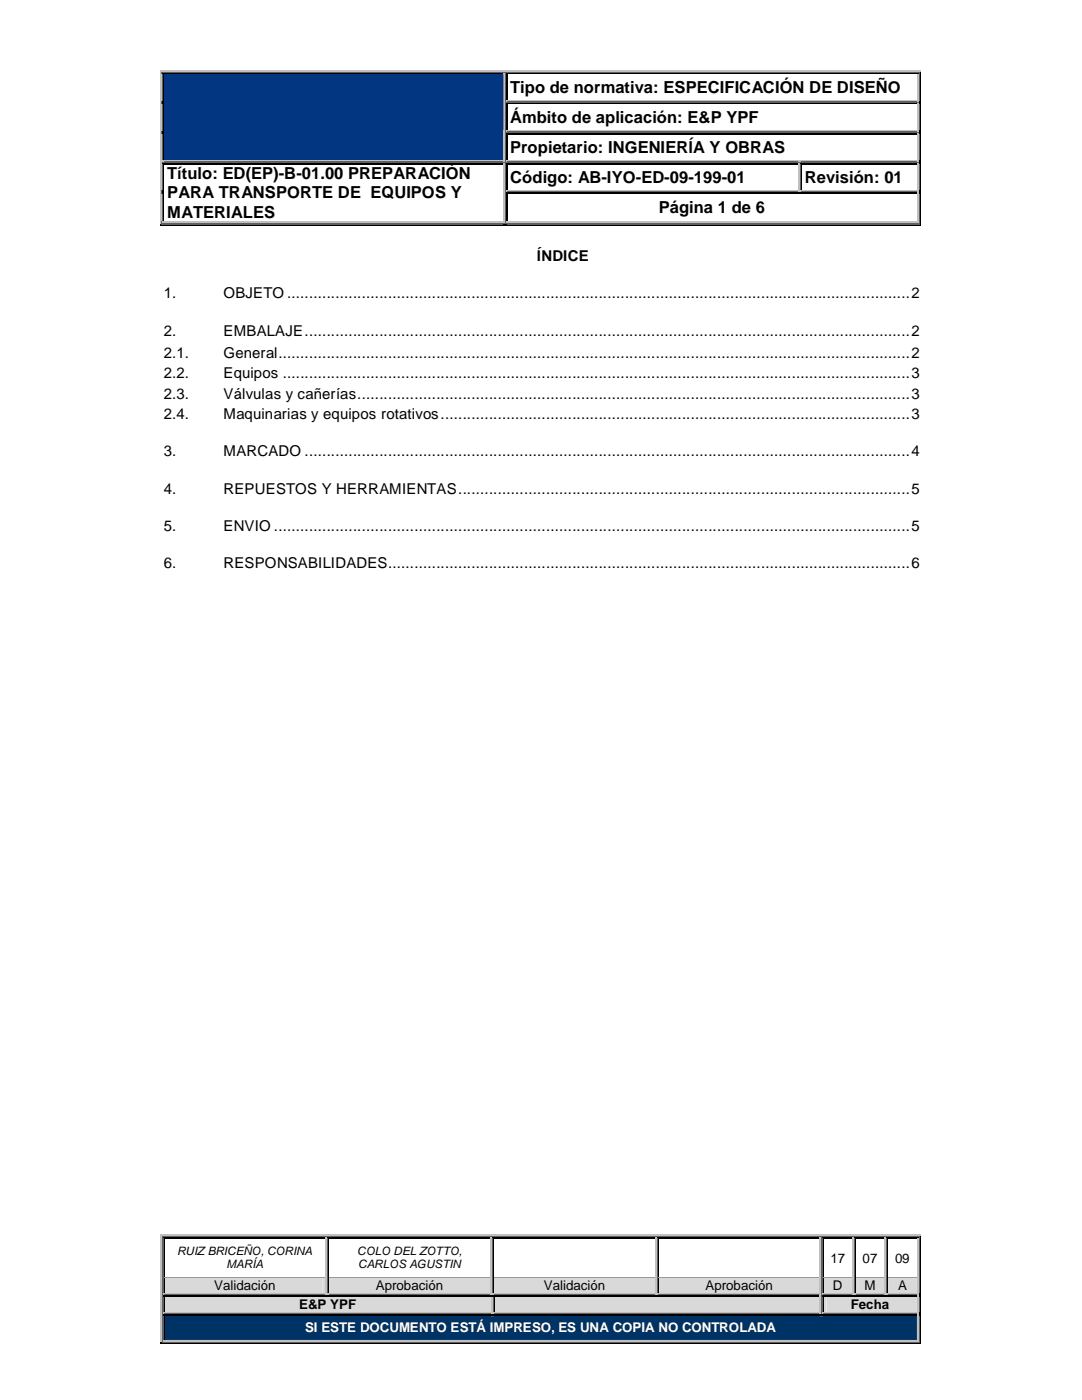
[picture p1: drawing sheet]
<svg xmlns="http://www.w3.org/2000/svg" width="216mm" height="279mm" viewBox="0 0 216 279" stroke-linecap="round" stroke-linejoin="round" font-family="sans-serif">
<defs><g id="words">
<g font-size="3.3">
<text x="101.8" y="18.6">Tipo de normativa: ESPECIFICACIÓN DE DISEÑO</text>
<text x="101.8" y="24.6">Ámbito de aplicación: E&amp;P YPF</text>
<text x="33.4" y="35.8">Título: ED(EP)-B-01.00 PREPARACIÓN</text>
<text x="101.8" y="30.5">Propietario: INGENIERÍA Y OBRAS</text>
<text x="33.4" y="39.6">PARA TRANSPORTE DE EQUIPOS Y</text>
<text x="101.8" y="36.5">Código: AB-IYO-ED-09-199-01</text>
<text x="160.6" y="36.5">Revisión: 01</text>
<text x="33.4" y="43.4">MATERIALES</text>
<text x="131.5" y="42.6">Página 1 de 6</text>
</g>
<g font-size="3">
<text x="107.1" y="52.1">ÍNDICE</text>
<text x="32.7" y="59.6">1.</text>
<text x="44.6" y="59.6">OBJETO ..............................................................................................................................................2</text>
<text x="32.7" y="67">2.</text>
<text x="32.7" y="71.4">2.1.</text>
<text x="44.6" y="67">EMBALAJE..........................................................................................................................................2</text>
<text x="44.6" y="71.4">General................................................................................................................................................2</text>
<text x="32.7" y="75.5">2.2.</text>
<text x="44.6" y="75.5">Equipos ...............................................................................................................................................3</text>
<text x="32.7" y="79.6">2.3.</text>
<text x="32.7" y="83.7">2.4.</text>
<text x="44.6" y="79.6">Válvulas y cañerías..............................................................................................................................3</text>
<text x="44.6" y="83.7">Maquinarias y equipos rotativos...........................................................................................................3</text>
<text x="32.7" y="91.1">3.</text>
<text x="44.6" y="91.1">MARCADO ..........................................................................................................................................4</text>
<text x="32.7" y="98.5">4.</text>
<text x="44.6" y="98.5">REPUESTOS Y HERRAMIENTAS.......................................................................................................5</text>
<text x="32.7" y="105.9">5.</text>
<text x="44.6" y="105.9">ENVIO .................................................................................................................................................5</text>
<text x="32.7" y="113.3">6.</text>
<text x="44.6" y="113.3">RESPONSABILIDADES.......................................................................................................................6</text>
</g>
<g font-size="2.7">
<text x="165.7" y="252">17</text>
<text x="172.1" y="252">07</text>
<text x="178.6" y="252">09</text>
<text x="42.7" y="257.5">Validación</text>
<text x="75" y="257.5">Aprobación</text>
<text x="108.5" y="257.5">Validación</text>
<text x="140.8" y="257.5">Aprobación</text>
<text x="166.2" y="257.5">D</text>
<text x="172.5" y="257.5">M</text>
<text x="179.2" y="257.5">A</text>
<text x="59.7" y="261.3">E&amp;P YPF</text>
<text x="169.8" y="261.3">Fecha</text>
</g>
<text font-size="2.7" fill="#fff" x="60.9" y="265.9">SI ESTE DOCUMENTO ESTÁ IMPRESO, ES UNA COPIA NO CONTROLADA</text>
<g font-size="2.3">
<text x="35.3" y="250.5">RUIZ BRICEÑO, CORINA</text>
<text x="71.2" y="250.5">COLO DEL ZOTTO,</text>
<text x="45.2" y="253.2">MARÍA</text>
<text x="71.5" y="253.2">CARLOS AGUSTIN</text>
</g>
</g></defs>
<g fill="#c0c0c0">
<path d="M32 14.1h.3v.8h-.3z"/>
<path d="M32 14.1h.7v.3h-.7z"/>
</g>
<g fill="#606060">
<path d="M32.3 14.4h.2v.5h-.2z"/>
<path d="M32.3 14.4h.4v.2h-.4z"/>
</g>
<path d="M32.5 14.6h.2v.3h-.2zM101 14.9h.2z" fill="#000"/>
<path d="M32.7 14.2h67.8" fill="none" stroke="#c0c0c0" stroke-width=".21"/>
<path d="M32.7 14.5h67.8" fill="none" stroke="#606060" stroke-width=".25"/>
<path d="M32.7 14.7h67.8" fill="none" stroke="#000" stroke-width=".25"/>
<path d="M32.7 14.9h67.8" fill="none" stroke="#023681" stroke-width=".2"/>
<path d="M100.7 14.9h.3z" fill="#606060"/>
<path d="M100.5 14.9h.2z" fill="#c0c0c0"/>
<path d="M100.5 14.1h.7v.8h-.7z" fill="#606060"/>
<g fill="#c0c0c0">
<path d="M100.5 14.1h.7v.3h-.7z"/>
<path d="M100.5 14.6h.2v.3h-.2z"/>
</g>
<path d="M101 14.6h.2v.3h-.2z" fill="#000"/>
<path d="M101.2 14.2h81.8" fill="none" stroke="#c0c0c0" stroke-width=".21"/>
<path d="M101.2 14.5h81.8" fill="none" stroke="#606060" stroke-width=".25"/>
<path d="M101.2 14.7h81.8" fill="none" stroke="#000" stroke-width=".25"/>
<path d="M101.2 14.9h81.8z" fill="#fff"/>
<path d="M183.4 14.1h.3v.8h-.3z" fill="#000"/>
<path d="M183 14.1h.7v.3h-.7z" fill="#c0c0c0"/>
<g fill="#606060">
<path d="M183.2 14.4h.2v.5h-.2z"/>
<path d="M183 14.4h.4v.2h-.4z"/>
</g>
<path d="M183 14.6h.2v.3h-.2z" fill="#c0c0c0"/>
<path d="M183 14.6h.2v.3h-.2z" fill="#000"/>
<path d="M32.6 14.9v5.2M101.1 14.9v5.2" fill="none" stroke="#000" stroke-width=".21"/>
<path d="M32.4 14.9v5.2M100.8 14.9v5.2" fill="none" stroke="#606060" stroke-width=".25"/>
<path d="M32.1 14.9v5.2M100.6 14.9v5.2M183.1 14.9v5.2" fill="none" stroke="#c0c0c0" stroke-width=".25"/>
<path d="M183.6 14.9v5.2" fill="none" stroke="#000" stroke-width=".25"/>
<path d="M183.3 14.9v5.2" fill="none" stroke="#606060" stroke-width=".21"/>
<g fill="#fff">
<path d="M101.2 20.8h81.8v5.3h-81.8z"/>
<path d="M101.8 21.5h80.5v3.8h-80.5z"/>
</g>
<path d="M32 20.1h.3v.8h-.3z" fill="#c0c0c0"/>
<path d="M32.3 20.1h.2v.8h-.2z" fill="#606060"/>
<path d="M32.5 20.1h.2v.8h-.2zM101 20.8l.2 .1z" fill="#000"/>
<path d="M100.7 20.8l.3 .1z" fill="#606060"/>
<path d="M100.5 20.8l.2 .1z" fill="#c0c0c0"/>
<path d="M100.5 20.1h.7v.7h-.7z" fill="#606060"/>
<g fill="#c0c0c0">
<path d="M100.5 20.1h.2v.7h-.2z"/>
<path d="M101 20.1h.2v.2h-.2z"/>
</g>
<path d="M101 20.6h.2v.2h-.2z" fill="#000"/>
<path d="M101.2 20.2h81.8" fill="none" stroke="#c0c0c0" stroke-width=".21"/>
<path d="M101.2 20.4h81.8" fill="none" stroke="#606060" stroke-width=".25"/>
<path d="M101.2 20.7h81.8" fill="none" stroke="#000" stroke-width=".25"/>
<path d="M101.2 20.8l81.8 .1z" fill="#fff"/>
<path d="M183.4 20.8l.3 .1z" fill="#000"/>
<path d="M183.2 20.8l.2 .1z" fill="#606060"/>
<path d="M183 20.8l.2 .1z" fill="#c0c0c0"/>
<path d="M183 20.1h.7v.7h-.7z" fill="#606060"/>
<g fill="#c0c0c0">
<path d="M183 20.1h.2v.2h-.2z"/>
<path d="M183 20.6h.2v.2h-.2z"/>
</g>
<path d="M183.4 20.1h.3v.7h-.3z" fill="#000"/>
<path d="M32.6 20.9v5.2M101.1 20.9v5.2" fill="none" stroke="#000" stroke-width=".21"/>
<path d="M32.4 20.9v5.2M100.8 20.9v5.2" fill="none" stroke="#606060" stroke-width=".25"/>
<path d="M32.1 20.9v5.2M100.6 20.9v5.2M183.1 20.9v5.2" fill="none" stroke="#c0c0c0" stroke-width=".25"/>
<path d="M183.6 20.9v5.2" fill="none" stroke="#000" stroke-width=".25"/>
<path d="M183.3 20.9v5.2" fill="none" stroke="#606060" stroke-width=".21"/>
<g fill="#023681">
<path d="M32.7 14.9h67.8v17.1h-67.8z"/>
<path d="M33.4 14.9h14.1v3.8h-14.1z"/>
</g>
<path d="M32 26.1h.3v.7h-.3z" fill="#c0c0c0"/>
<path d="M32.3 26.1h.2v.7h-.2z" fill="#606060"/>
<path d="M32.5 26.1h.2v.7h-.2zM101 26.8h.2z" fill="#000"/>
<path d="M100.7 26.8h.3z" fill="#606060"/>
<path d="M100.5 26.8h.2z" fill="#c0c0c0"/>
<path d="M100.5 26.1h.7v.7h-.7z" fill="#606060"/>
<g fill="#c0c0c0">
<path d="M100.5 26.1h.2v.7h-.2z"/>
<path d="M101 26.1h.2v.2h-.2z"/>
</g>
<path d="M101 26.5h.2v.3h-.2zM183.4 26.8h.3z" fill="#000"/>
<path d="M101.2 26.2h81.8" fill="none" stroke="#c0c0c0" stroke-width=".21"/>
<path d="M101.2 26.4h81.8" fill="none" stroke="#606060" stroke-width=".25"/>
<path d="M101.2 26.7h81.8" fill="none" stroke="#000" stroke-width=".25"/>
<path d="M183.2 26.8h.2z" fill="#606060"/>
<path d="M183 26.8h.2z" fill="#c0c0c0"/>
<path d="M183 26.1h.7v.7h-.7z" fill="#606060"/>
<g fill="#c0c0c0">
<path d="M183 26.1h.2v.2h-.2z"/>
<path d="M183 26.5h.2v.3h-.2z"/>
</g>
<path d="M32.5 32.8h.2zM183.4 26.1h.3v.7h-.3z" fill="#000"/>
<path d="M32.6 26.8v5.2M101.1 26.8v5.2" fill="none" stroke="#000" stroke-width=".21"/>
<path d="M32.4 26.8v5.2M100.8 26.8v5.2" fill="none" stroke="#606060" stroke-width=".25"/>
<path d="M32.1 26.8v5.2M100.6 26.8v5.2M183.1 26.8v5.2" fill="none" stroke="#c0c0c0" stroke-width=".25"/>
<path d="M183.6 26.8v5.2" fill="none" stroke="#000" stroke-width=".25"/>
<path d="M183.3 26.8v5.2" fill="none" stroke="#606060" stroke-width=".21"/>
<path d="M32.3 32.8h.2z" fill="#606060"/>
<path d="M32 32.8h.3z" fill="#c0c0c0"/>
<path d="M32 32h.7v.8h-.7z" fill="#606060"/>
<g fill="#c0c0c0">
<path d="M32 32h.3v.8h-.3z"/>
<path d="M32.5 32h.2v.3h-.2z"/>
</g>
<path d="M32.5 32.5h.2v.3h-.2zM101 32.8h.2z" fill="#000"/>
<path d="M32.7 32.2h67.8" fill="none" stroke="#c0c0c0" stroke-width=".21"/>
<path d="M32.7 32.4h67.8" fill="none" stroke="#606060" stroke-width=".25"/>
<path d="M32.7 32.6h67.8" fill="none" stroke="#000" stroke-width=".25"/>
<path d="M100.7 32.8h.3z" fill="#606060"/>
<path d="M100.5 32.8h.2z" fill="#c0c0c0"/>
<path d="M100.5 32h.7v.8h-.7z" fill="#606060"/>
<g fill="#c0c0c0">
<path d="M100.5 32h.2v.3h-.2z"/>
<path d="M100.5 32.5h.2v.3h-.2z"/>
<path d="M101 32h.2v.3h-.2z"/>
</g>
<path d="M101 32.5h.2v.3h-.2zM159.7 32.8h.3z" fill="#000"/>
<path d="M101.2 32.2h58.1" fill="none" stroke="#c0c0c0" stroke-width=".21"/>
<path d="M101.2 32.4h58.1" fill="none" stroke="#606060" stroke-width=".25"/>
<path d="M101.2 32.6h58.1" fill="none" stroke="#000" stroke-width=".25"/>
<path d="M159.5 32.8h.2z" fill="#606060"/>
<path d="M159.3 32.8h.2z" fill="#c0c0c0"/>
<path d="M159.3 32h.7v.8h-.7z" fill="#606060"/>
<g fill="#c0c0c0">
<path d="M159.3 32h.7v.3h-.7z"/>
<path d="M159.3 32.5h.2v.3h-.2z"/>
</g>
<path d="M159.7 32.5h.3v.3h-.3zM183.4 32.8h.3z" fill="#000"/>
<path d="M160 32.2h23" fill="none" stroke="#c0c0c0" stroke-width=".21"/>
<path d="M160 32.4h23" fill="none" stroke="#606060" stroke-width=".25"/>
<path d="M160 32.6h23" fill="none" stroke="#000" stroke-width=".25"/>
<path d="M183.2 32.8h.2z" fill="#606060"/>
<path d="M183 32.8h.2z" fill="#c0c0c0"/>
<path d="M183 32h.7v.8h-.7z" fill="#606060"/>
<g fill="#c0c0c0">
<path d="M183 32h.2v.3h-.2z"/>
<path d="M183 32.5h.2v.3h-.2z"/>
</g>
<path d="M183.4 32h.3v.8h-.3z" fill="#000"/>
<path d="M32.6 32.8v5.2M101.1 32.8v5.2" fill="none" stroke="#000" stroke-width=".21"/>
<path d="M32.4 32.8v5.2M100.8 32.8v5.2M159.6 32.8v5.2" fill="none" stroke="#606060" stroke-width=".25"/>
<path d="M32.1 32.8v5.2M100.6 32.8v5.2M183.1 32.8v5.2" fill="none" stroke="#c0c0c0" stroke-width=".25"/>
<path d="M159.9 32.8v5.2M183.6 32.8v5.2" fill="none" stroke="#000" stroke-width=".25"/>
<path d="M159.4 32.8v5.2" fill="none" stroke="#c0c0c0" stroke-width=".21"/>
<path d="M183.3 32.8v5.2" fill="none" stroke="#606060" stroke-width=".21"/>
<path d="M32 38h.3v.8h-.3z" fill="#c0c0c0"/>
<path d="M32.3 38h.2v.8h-.2z" fill="#606060"/>
<path d="M32.5 38h.2v.8h-.2zM101 38.7l.2 .1z" fill="#000"/>
<path d="M100.7 38.7l.3 .1z" fill="#606060"/>
<path d="M100.5 38.7l.2 .1z" fill="#c0c0c0"/>
<path d="M100.5 38h.7v.7h-.7z" fill="#606060"/>
<g fill="#c0c0c0">
<path d="M100.5 38h.2v.7h-.2z"/>
<path d="M101 38h.2v.2h-.2z"/>
</g>
<path d="M101 38.5h.2v.2h-.2z" fill="#000"/>
<path d="M101.2 38.1h58.1" fill="none" stroke="#c0c0c0" stroke-width=".21"/>
<path d="M101.2 38.4h58.1" fill="none" stroke="#606060" stroke-width=".25"/>
<path d="M101.2 38.6h58.1" fill="none" stroke="#000" stroke-width=".25"/>
<path d="M159.3 38h.7v.7h-.7z" fill="#606060"/>
<g fill="#c0c0c0">
<path d="M159.3 38h.2v.2h-.2z"/>
<path d="M159.7 38h.3v.2h-.3z"/>
</g>
<path d="M159.3 38.5h.7v.2h-.7zM183.4 38.7l.3 .1z" fill="#000"/>
<path d="M160 38.1h23" fill="none" stroke="#c0c0c0" stroke-width=".21"/>
<path d="M160 38.4h23" fill="none" stroke="#606060" stroke-width=".25"/>
<path d="M160 38.6h23" fill="none" stroke="#000" stroke-width=".25"/>
<path d="M183.2 38.7l.2 .1z" fill="#606060"/>
<path d="M183 38.7l.2 .1z" fill="#c0c0c0"/>
<path d="M183 38h.7v.7h-.7z" fill="#606060"/>
<g fill="#c0c0c0">
<path d="M183 38h.2v.2h-.2z"/>
<path d="M183 38.5h.2v.2h-.2z"/>
</g>
<path d="M183.4 38h.3v.7h-.3z" fill="#000"/>
<path d="M32.6 38.8v5.4" fill="none" stroke="#000" stroke-width=".21"/>
<path d="M32.4 38.8v5.4" fill="none" stroke="#606060" stroke-width=".25"/>
<path d="M32.1 38.8v5.4" fill="none" stroke="#c0c0c0" stroke-width=".25"/>
<path d="M32 44.2h.3v.8h-.3z" fill="#c0c0c0"/>
<path d="M32 44.7h.7v.3h-.7z" fill="#000"/>
<g fill="#606060">
<path d="M32.3 44.2h.2v.5h-.2z"/>
<path d="M32.3 44.5h.4v.2h-.4z"/>
</g>
<path d="M32.5 44.2h.2v.3h-.2z" fill="#000"/>
<path d="M32.5 44.2h.2v.3h-.2z" fill="#c0c0c0"/>
<path d="M101.1 38.8v5.4M32.7 44.9h67.8" fill="none" stroke="#000" stroke-width=".21"/>
<path d="M100.8 38.8v5.4M32.7 44.6h67.8" fill="none" stroke="#606060" stroke-width=".25"/>
<path d="M100.6 38.8v5.4M32.7 44.4h67.8" fill="none" stroke="#c0c0c0" stroke-width=".25"/>
<path d="M100.5 44.2h.7v.8h-.7z" fill="#606060"/>
<g fill="#c0c0c0">
<path d="M100.5 44.2h.2v.3h-.2z"/>
<path d="M101 44.2h.2v.3h-.2z"/>
</g>
<path d="M100.5 44.7h.7v.3h-.7zM183 44.7h.7v.3h-.7zM183.4 44.2h.3v.8h-.3z" fill="#000"/>
<path d="M101.2 44.9h81.8" fill="none" stroke="#000" stroke-width=".21"/>
<path d="M101.2 44.6h81.8" fill="none" stroke="#606060" stroke-width=".25"/>
<path d="M183.1 38.8v5.4M101.2 44.4h81.8" fill="none" stroke="#c0c0c0" stroke-width=".25"/>
<path d="M183.6 38.8v5.4" fill="none" stroke="#000" stroke-width=".25"/>
<path d="M183.3 38.8v5.4" fill="none" stroke="#606060" stroke-width=".21"/>
<g fill="#606060">
<path d="M183.2 44.2h.2v.5h-.2z"/>
<path d="M183 44.5h.4v.2h-.4z"/>
</g>
<g fill="#c0c0c0">
<path d="M183 44.2h.2v.3h-.2z"/>
<path d="M32 246.4h.3v.8h-.3z"/>
<path d="M32 246.4h.8v.3h-.8z"/>
</g>
<g fill="#606060">
<path d="M32.3 246.7h.3v.5h-.3z"/>
<path d="M32.3 246.7h.5v.2h-.5z"/>
</g>
<path d="M32.6 246.9h.2v.3h-.2zM32.6 246.9h.2v.2h-.2zM65.4 247.1l.3 .1z" fill="#000"/>
<path d="M32.8 246.5h32.1" fill="none" stroke="#c0c0c0" stroke-width=".25"/>
<path d="M32.8 246.8h32.1" fill="none" stroke="#606060" stroke-width=".25"/>
<path d="M32.8 247h32.1" fill="none" stroke="#000" stroke-width=".21"/>
<path d="M65.2 247.1l.2 .1z" fill="#606060"/>
<path d="M64.9 247.1l.3 .1z" fill="#c0c0c0"/>
<path d="M64.9 246.4h.8v.7h-.8z" fill="#606060"/>
<g fill="#c0c0c0">
<path d="M64.9 246.4h.8v.3h-.8z"/>
<path d="M64.9 246.9h.3v.2h-.3z"/>
</g>
<path d="M65.4 246.9h.3v.2h-.3zM98.3 247.1l.3 .1z" fill="#000"/>
<path d="M65.7 246.5h32.1" fill="none" stroke="#c0c0c0" stroke-width=".25"/>
<path d="M65.7 246.8h32.1" fill="none" stroke="#606060" stroke-width=".25"/>
<path d="M65.7 247h32.1" fill="none" stroke="#000" stroke-width=".21"/>
<path d="M98.1 247.1l.2 .1z" fill="#606060"/>
<path d="M97.8 247.1l.3 .1z" fill="#c0c0c0"/>
<path d="M97.8 246.4h.8v.7h-.8z" fill="#606060"/>
<g fill="#c0c0c0">
<path d="M97.8 246.4h.8v.3h-.8z"/>
<path d="M97.8 246.9h.3v.2h-.3z"/>
</g>
<path d="M98.3 246.9h.3v.2h-.3zM131.2 247.1l.2 .1z" fill="#000"/>
<path d="M98.6 246.5h32.1" fill="none" stroke="#c0c0c0" stroke-width=".25"/>
<path d="M98.6 246.8h32.1" fill="none" stroke="#606060" stroke-width=".25"/>
<path d="M98.6 247h32.1" fill="none" stroke="#000" stroke-width=".21"/>
<path d="M130.9 247.1l.3 .1z" fill="#606060"/>
<path d="M130.7 247.1l.2 .1z" fill="#c0c0c0"/>
<path d="M130.7 246.4h.7v.7h-.7z" fill="#606060"/>
<g fill="#c0c0c0">
<path d="M130.7 246.4h.7v.3h-.7z"/>
<path d="M130.7 246.9h.2v.2h-.2z"/>
</g>
<path d="M131.2 246.9h.2v.2h-.2zM164 247.1l.3 .1z" fill="#000"/>
<path d="M131.4 246.5h32.2" fill="none" stroke="#c0c0c0" stroke-width=".25"/>
<path d="M131.4 246.8h32.2" fill="none" stroke="#606060" stroke-width=".25"/>
<path d="M131.4 247h32.2" fill="none" stroke="#000" stroke-width=".21"/>
<path d="M163.8 247.1l.2 .1z" fill="#606060"/>
<path d="M163.6 247.1l.2 .1z" fill="#c0c0c0"/>
<path d="M163.6 246.4h.7v.7h-.7z" fill="#606060"/>
<g fill="#c0c0c0">
<path d="M163.6 246.4h.7v.3h-.7z"/>
<path d="M163.6 246.9h.2v.2h-.2z"/>
</g>
<path d="M164 246.9h.3v.2h-.3zM170.5 247.1l.2 .1z" fill="#000"/>
<path d="M164.3 246.5h5.7" fill="none" stroke="#c0c0c0" stroke-width=".25"/>
<path d="M164.3 246.8h5.7" fill="none" stroke="#606060" stroke-width=".25"/>
<path d="M164.3 247h5.7" fill="none" stroke="#000" stroke-width=".21"/>
<path d="M170.3 247.1l.2 .1z" fill="#606060"/>
<path d="M170 247.1l.3 .1z" fill="#c0c0c0"/>
<path d="M170 246.4h.7v.7h-.7z" fill="#606060"/>
<g fill="#c0c0c0">
<path d="M170 246.4h.7v.3h-.7z"/>
<path d="M170 246.9h.3v.2h-.3z"/>
</g>
<path d="M170.5 246.9h.2v.2h-.2zM177 247.1l.2 .1z" fill="#000"/>
<path d="M170.7 246.5h5.8" fill="none" stroke="#c0c0c0" stroke-width=".25"/>
<path d="M170.7 246.8h5.8" fill="none" stroke="#606060" stroke-width=".25"/>
<path d="M170.7 247h5.8" fill="none" stroke="#000" stroke-width=".21"/>
<path d="M176.7 247.1l.3 .1z" fill="#606060"/>
<path d="M176.5 247.1l.2 .1z" fill="#c0c0c0"/>
<path d="M176.5 246.4h.7v.7h-.7z" fill="#606060"/>
<g fill="#c0c0c0">
<path d="M176.5 246.4h.7v.3h-.7z"/>
<path d="M176.5 246.9h.2v.2h-.2z"/>
</g>
<path d="M177 246.9h.2v.2h-.2zM183.4 246.4h.3v.8h-.3z" fill="#000"/>
<path d="M177.2 246.5h5.8" fill="none" stroke="#c0c0c0" stroke-width=".25"/>
<path d="M177.2 246.8h5.8" fill="none" stroke="#606060" stroke-width=".25"/>
<path d="M177.2 247h5.8" fill="none" stroke="#000" stroke-width=".21"/>
<path d="M183 246.4h.7v.3h-.7z" fill="#c0c0c0"/>
<g fill="#606060">
<path d="M183.2 246.7h.2v.5h-.2z"/>
<path d="M183 246.7h.4v.2h-.4z"/>
</g>
<path d="M183 246.9h.2v.3h-.2z" fill="#c0c0c0"/>
<path d="M183 246.9h.2v.2h-.2z" fill="#000"/>
<path d="M32.7 247.2v7.8M98.4 247.2v7.8M170.6 247.2v7.8" fill="none" stroke="#000" stroke-width=".21"/>
<path d="M32.4 247.2v7.8M98.2 247.2v7.8M131.1 247.2v7.8M170.4 247.2v7.8M176.8 247.2v7.8" fill="none" stroke="#606060" stroke-width=".25"/>
<path d="M32.2 247.2v7.8M65.1 247.2v7.8M98 247.2v7.8M163.7 247.2v7.8M170.1 247.2v7.8M183.1 247.2v7.8" fill="none" stroke="#c0c0c0" stroke-width=".25"/>
<path d="M65.5 247.2v7.8M131.3 247.2v7.8M164.2 247.2v7.8M177.1 247.2v7.8M183.6 247.2v7.8" fill="none" stroke="#000" stroke-width=".25"/>
<path d="M65.3 247.2v7.8M163.9 247.2v7.8M183.3 247.2v7.8" fill="none" stroke="#606060" stroke-width=".21"/>
<path d="M130.8 247.2v7.8M176.6 247.2v7.8" fill="none" stroke="#c0c0c0" stroke-width=".21"/>
<g fill="#d9d9d9">
<path d="M32.8 255.1h32.1v3h-32.1z"/>
<path d="M33.4 255.1h30.9v3h-30.9z"/>
<path d="M65.7 255.1h32.1v3h-32.1z"/>
<path d="M66.3 255.1h30.9v3h-30.9z"/>
<path d="M98.6 255.1h32.1v3h-32.1z"/>
<path d="M99.2 255.1h30.9v3h-30.9z"/>
<path d="M131.4 255.1h32.2v3h-32.2z"/>
<path d="M132.1 255.1h30.8v3h-30.8z"/>
<path d="M164.3 255.1h5.7v3h-5.7z"/>
<path d="M164.9 255.1h4.5v3h-4.5z"/>
<path d="M170.7 255.1h5.8v3h-5.8z"/>
<path d="M171.4 255.1h4.5v3h-4.5z"/>
<path d="M177.2 255.1h5.8v3h-5.8z"/>
<path d="M177.8 255.1h4.5v3h-4.5z"/>
</g>
<path d="M32.6 254.9h.2v.2h-.2z" fill="#000"/>
<path d="M32.3 254.9h.3v.2h-.3z" fill="#606060"/>
<path d="M32 254.9h.3v.2h-.3z" fill="#c0c0c0"/>
<path d="M32.8 255h32.1" fill="none" stroke="#999" stroke-width=".2"/>
<path d="M65.4 254.9h.3v.2h-.3z" fill="#000"/>
<path d="M65.2 254.9h.2v.2h-.2z" fill="#606060"/>
<path d="M64.9 254.9h.3v.2h-.3z" fill="#c0c0c0"/>
<path d="M65.7 255h32.1" fill="none" stroke="#999" stroke-width=".2"/>
<path d="M98.3 254.9h.3v.2h-.3z" fill="#000"/>
<path d="M98.1 254.9h.2v.2h-.2z" fill="#606060"/>
<path d="M97.8 254.9h.3v.2h-.3z" fill="#c0c0c0"/>
<path d="M98.6 255h32.1" fill="none" stroke="#999" stroke-width=".2"/>
<path d="M131.2 254.9h.2v.2h-.2z" fill="#000"/>
<path d="M130.9 254.9h.3v.2h-.3z" fill="#606060"/>
<path d="M130.7 254.9h.2v.2h-.2z" fill="#c0c0c0"/>
<path d="M131.4 255h32.2" fill="none" stroke="#999" stroke-width=".2"/>
<path d="M164 254.9h.3v.2h-.3z" fill="#000"/>
<path d="M163.8 254.9h.2v.2h-.2z" fill="#606060"/>
<path d="M163.6 254.9h.2v.2h-.2z" fill="#c0c0c0"/>
<path d="M164.3 255h5.7" fill="none" stroke="#999" stroke-width=".2"/>
<path d="M170.5 254.9h.2v.2h-.2z" fill="#000"/>
<path d="M170.3 254.9h.2v.2h-.2z" fill="#606060"/>
<path d="M170 254.9h.3v.2h-.3z" fill="#c0c0c0"/>
<path d="M170.7 255h5.8" fill="none" stroke="#999" stroke-width=".2"/>
<path d="M177 254.9h.2v.2h-.2z" fill="#000"/>
<path d="M176.7 254.9h.3v.2h-.3z" fill="#606060"/>
<path d="M176.5 254.9h.2v.2h-.2z" fill="#c0c0c0"/>
<path d="M177.2 255h5.8" fill="none" stroke="#999" stroke-width=".2"/>
<path d="M183.4 254.9h.3v.2h-.3z" fill="#000"/>
<path d="M183.2 254.9h.2v.2h-.2z" fill="#606060"/>
<path d="M183 254.9h.2v.2h-.2z" fill="#c0c0c0"/>
<path d="M32.7 255.1v3M98.4 255.1v3M170.6 255.1v3" fill="none" stroke="#000" stroke-width=".21"/>
<path d="M32.4 255.1v3M98.2 255.1v3M131.1 255.1v3M170.4 255.1v3M176.8 255.1v3" fill="none" stroke="#606060" stroke-width=".25"/>
<path d="M32.2 255.1v3M65.1 255.1v3M98 255.1v3M163.7 255.1v3M170.1 255.1v3M183.1 255.1v3" fill="none" stroke="#c0c0c0" stroke-width=".25"/>
<path d="M65.5 255.1v3M131.3 255.1v3M164.2 255.1v3M177.1 255.1v3M183.6 255.1v3" fill="none" stroke="#000" stroke-width=".25"/>
<path d="M65.3 255.1v3M163.9 255.1v3M183.3 255.1v3" fill="none" stroke="#606060" stroke-width=".21"/>
<path d="M130.8 255.1v3M176.6 255.1v3" fill="none" stroke="#c0c0c0" stroke-width=".21"/>
<g fill="#d9d9d9">
<path d="M32.8 258.9h65.2v3h-65.2z"/>
<path d="M33.4 258.9h63.9v3.1h-63.9z"/>
<path d="M98.7 258.9h64.9v3h-64.9z"/>
<path d="M99.4 258.9h63.5v3.1h-63.5z"/>
<path d="M164.3 258.9h18.7v3h-18.7z"/>
<path d="M164.9 258.9h17.4v3.1h-17.4z"/>
</g>
<path d="M32.6 258.9h.2z" fill="#000"/>
<path d="M32.3 258.9h.3z" fill="#606060"/>
<path d="M32 258.9h.3z" fill="#c0c0c0"/>
<path d="M32 258.1h.8v.8h-.8z" fill="#606060"/>
<g fill="#c0c0c0">
<path d="M32 258.1h.3v.8h-.3z"/>
<path d="M32.6 258.1h.2v.3h-.2z"/>
</g>
<path d="M32.6 258.6h.2v.3h-.2z" fill="#000"/>
<path d="M32.8 258.3h32.1" fill="none" stroke="#c0c0c0" stroke-width=".21"/>
<path d="M32.8 258.5h32.1" fill="none" stroke="#606060" stroke-width=".25"/>
<path d="M32.8 258.7h32.1" fill="none" stroke="#000" stroke-width=".25"/>
<path d="M32.8 258.9h32.1" fill="none" stroke="#d9d9d9" stroke-width=".2"/>
<path d="M64.9 258.1h.8v.8h-.8z" fill="#606060"/>
<g fill="#c0c0c0">
<path d="M64.9 258.1h.3v.3h-.3z"/>
<path d="M65.4 258.1h.3v.3h-.3z"/>
</g>
<path d="M64.9 258.6h.8v.3h-.8z" fill="#000"/>
<path d="M65.7 258.3h32.1" fill="none" stroke="#c0c0c0" stroke-width=".21"/>
<path d="M65.7 258.5h32.1" fill="none" stroke="#606060" stroke-width=".25"/>
<path d="M65.7 258.7h32.1" fill="none" stroke="#000" stroke-width=".25"/>
<path d="M65.7 258.9h32.1" fill="none" stroke="#d9d9d9" stroke-width=".2"/>
<path d="M97.8 258.9h.2z" fill="#d9d9d9"/>
<path d="M98 258.9h.3z" fill="#c0c0c0"/>
<path d="M98.3 258.9h.2z" fill="#606060"/>
<path d="M98.5 258.9h.2z" fill="#000"/>
<path d="M97.8 258.1h.8v.8h-.8z" fill="#606060"/>
<g fill="#c0c0c0">
<path d="M97.8 258.1h.3v.3h-.3z"/>
<path d="M98.3 258.1h.3v.3h-.3z"/>
</g>
<path d="M97.8 258.6h.8v.3h-.8z" fill="#000"/>
<path d="M98.6 258.9h.7z" fill="#d9d9d9"/>
<path d="M98.6 258.1h.7v.3h-.7z" fill="#c0c0c0"/>
<path d="M98.6 258.4h.7v.2h-.7z" fill="#606060"/>
<path d="M98.6 258.6h.7v.3h-.7z" fill="#000"/>
<path d="M99.3 258.3h31.4" fill="none" stroke="#c0c0c0" stroke-width=".21"/>
<path d="M99.3 258.5h31.4" fill="none" stroke="#606060" stroke-width=".25"/>
<path d="M99.3 258.7h31.4" fill="none" stroke="#000" stroke-width=".25"/>
<path d="M99.3 258.9h31.4" fill="none" stroke="#d9d9d9" stroke-width=".2"/>
<path d="M130.7 258.1h.7v.8h-.7z" fill="#606060"/>
<g fill="#c0c0c0">
<path d="M130.7 258.1h.2v.3h-.2z"/>
<path d="M131.2 258.1h.2v.3h-.2z"/>
</g>
<path d="M130.7 258.6h.7v.3h-.7zM164 258.9h.3z" fill="#000"/>
<path d="M131.4 258.3h32.2" fill="none" stroke="#c0c0c0" stroke-width=".21"/>
<path d="M131.4 258.5h32.2" fill="none" stroke="#606060" stroke-width=".25"/>
<path d="M131.4 258.7h32.2" fill="none" stroke="#000" stroke-width=".25"/>
<path d="M131.4 258.9h32.2" fill="none" stroke="#d9d9d9" stroke-width=".2"/>
<path d="M163.8 258.9h.2z" fill="#606060"/>
<path d="M163.6 258.9h.2z" fill="#c0c0c0"/>
<path d="M163.6 258.1h.7v.8h-.7z" fill="#606060"/>
<g fill="#c0c0c0">
<path d="M163.6 258.1h.2v.3h-.2z"/>
<path d="M163.6 258.6h.2v.3h-.2z"/>
<path d="M164 258.1h.3v.3h-.3z"/>
</g>
<path d="M164 258.6h.3v.3h-.3z" fill="#000"/>
<path d="M164.3 258.3h5.7" fill="none" stroke="#c0c0c0" stroke-width=".21"/>
<path d="M164.3 258.5h5.7" fill="none" stroke="#606060" stroke-width=".25"/>
<path d="M164.3 258.7h5.7" fill="none" stroke="#000" stroke-width=".25"/>
<path d="M164.3 258.9h5.7" fill="none" stroke="#d9d9d9" stroke-width=".2"/>
<path d="M170 258.1h.7v.8h-.7z" fill="#606060"/>
<g fill="#c0c0c0">
<path d="M170 258.1h.3v.3h-.3z"/>
<path d="M170.5 258.1h.2v.3h-.2z"/>
</g>
<path d="M170 258.6h.7v.3h-.7z" fill="#000"/>
<path d="M170.7 258.3h5.8" fill="none" stroke="#c0c0c0" stroke-width=".21"/>
<path d="M170.7 258.5h5.8" fill="none" stroke="#606060" stroke-width=".25"/>
<path d="M170.7 258.7h5.8" fill="none" stroke="#000" stroke-width=".25"/>
<path d="M170.7 258.9h5.8" fill="none" stroke="#d9d9d9" stroke-width=".2"/>
<path d="M176.5 258.1h.7v.8h-.7z" fill="#606060"/>
<g fill="#c0c0c0">
<path d="M176.5 258.1h.2v.3h-.2z"/>
<path d="M177 258.1h.2v.3h-.2z"/>
</g>
<path d="M176.5 258.6h.7v.3h-.7zM183.4 258.9h.3z" fill="#000"/>
<path d="M177.2 258.3h5.8" fill="none" stroke="#c0c0c0" stroke-width=".21"/>
<path d="M177.2 258.5h5.8" fill="none" stroke="#606060" stroke-width=".25"/>
<path d="M177.2 258.7h5.8" fill="none" stroke="#000" stroke-width=".25"/>
<path d="M177.2 258.9h5.8" fill="none" stroke="#d9d9d9" stroke-width=".2"/>
<path d="M183.2 258.9h.2z" fill="#606060"/>
<path d="M183 258.9h.2z" fill="#c0c0c0"/>
<path d="M183 258.1h.7v.8h-.7z" fill="#606060"/>
<g fill="#c0c0c0">
<path d="M183 258.1h.2v.3h-.2z"/>
<path d="M183 258.6h.2v.3h-.2z"/>
</g>
<path d="M183.4 258.1h.3v.8h-.3z" fill="#000"/>
<path d="M32.7 258.9v3.1" fill="none" stroke="#000" stroke-width=".21"/>
<path d="M32.4 258.9v3.1" fill="none" stroke="#606060" stroke-width=".25"/>
<path d="M32.2 258.9v3.1M98.1 258.9v3.1M163.7 258.9v3.1M183.1 258.9v3.1" fill="none" stroke="#c0c0c0" stroke-width=".25"/>
<path d="M98.6 258.9v3.1M164.2 258.9v3.1M183.6 258.9v3.1" fill="none" stroke="#000" stroke-width=".25"/>
<path d="M98.4 258.9v3.1M163.9 258.9v3.1M183.3 258.9v3.1" fill="none" stroke="#606060" stroke-width=".21"/>
<g fill="#003365">
<path d="M32.8 262.7h150.2v4.7h-150.2z"/>
<path d="M33.4 263.5h148.9v3h-148.9z"/>
</g>
<path d="M32.6 262.6l.2 .1z" fill="#000"/>
<path d="M32.3 262.6l.3 .1z" fill="#606060"/>
<path d="M32 262.6l.3 .1z" fill="#c0c0c0"/>
<path d="M32 261.9h.8v.7h-.8z" fill="#606060"/>
<g fill="#c0c0c0">
<path d="M32 261.9h.3v.7h-.3z"/>
<path d="M32.6 261.9h.2v.3h-.2z"/>
</g>
<path d="M32.6 262.4h.2v.2h-.2z" fill="#000"/>
<path d="M32.8 262h65.2" fill="none" stroke="#c0c0c0" stroke-width=".25"/>
<path d="M32.8 262.3h65.2" fill="none" stroke="#606060" stroke-width=".21"/>
<path d="M32.8 262.5h65.2" fill="none" stroke="#000" stroke-width=".25"/>
<path d="M32.8 262.7h65.2" fill="none" stroke="#003365" stroke-width=".2"/>
<path d="M98 261.9h.7v.7h-.7z" fill="#606060"/>
<g fill="#c0c0c0">
<path d="M98 261.9h.3v.3h-.3z"/>
<path d="M98.5 261.9h.2v.3h-.2z"/>
</g>
<path d="M98 262.4h.7v.2h-.7z" fill="#000"/>
<path d="M98.7 262h64.9" fill="none" stroke="#c0c0c0" stroke-width=".25"/>
<path d="M98.7 262.3h64.9" fill="none" stroke="#606060" stroke-width=".21"/>
<path d="M98.7 262.5h64.9" fill="none" stroke="#000" stroke-width=".25"/>
<path d="M98.7 262.7h64.9" fill="none" stroke="#003365" stroke-width=".2"/>
<path d="M163.6 261.9h.7v.7h-.7z" fill="#606060"/>
<g fill="#c0c0c0">
<path d="M163.6 261.9h.2v.3h-.2z"/>
<path d="M164 261.9h.3v.3h-.3z"/>
</g>
<path d="M163.6 262.4h.7v.2h-.7zM183.4 262.6l.3 .1z" fill="#000"/>
<path d="M164.3 262h18.7" fill="none" stroke="#c0c0c0" stroke-width=".25"/>
<path d="M164.3 262.3h18.7" fill="none" stroke="#606060" stroke-width=".21"/>
<path d="M164.3 262.5h18.7" fill="none" stroke="#000" stroke-width=".25"/>
<path d="M164.3 262.7h18.7" fill="none" stroke="#003365" stroke-width=".2"/>
<path d="M183.2 262.6l.2 .1z" fill="#606060"/>
<path d="M183 262.6l.2 .1z" fill="#c0c0c0"/>
<path d="M183 261.9h.7v.7h-.7z" fill="#606060"/>
<g fill="#c0c0c0">
<path d="M183 261.9h.2v.3h-.2z"/>
<path d="M183 262.4h.2v.2h-.2z"/>
</g>
<path d="M183.4 261.9h.3v.7h-.3z" fill="#000"/>
<path d="M32.7 262.7v4.8" fill="none" stroke="#000" stroke-width=".21"/>
<path d="M32.4 262.7v4.8" fill="none" stroke="#606060" stroke-width=".25"/>
<path d="M32.2 262.7v4.8" fill="none" stroke="#c0c0c0" stroke-width=".25"/>
<path d="M32 267.5h.3v.6h-.3z" fill="#c0c0c0"/>
<path d="M32 267.9h.8v.2h-.8z" fill="#000"/>
<g fill="#606060">
<path d="M32.3 267.5h.3v.4h-.3z"/>
<path d="M32.3 267.7h.5v.2h-.5z"/>
</g>
<path d="M32.6 267.5h.2v.2h-.2z" fill="#000"/>
<path d="M32.6 267.5h.2v.2h-.2z" fill="#c0c0c0"/>
<path d="M32.8 268h150.2" fill="none" stroke="#000" stroke-width=".21"/>
<path d="M32.8 267.8h150.2" fill="none" stroke="#606060" stroke-width=".25"/>
<path d="M32.8 267.6h150.2" fill="none" stroke="#c0c0c0" stroke-width=".21"/>
<path d="M183.6 262.7v4.8" fill="none" stroke="#000" stroke-width=".25"/>
<path d="M183.3 262.7v4.8" fill="none" stroke="#606060" stroke-width=".21"/>
<path d="M183.1 262.7v4.8" fill="none" stroke="#c0c0c0" stroke-width=".25"/>
<path d="M183 267.9h.7v.2h-.7zM183.4 267.5h.3v.6h-.3z" fill="#000"/>
<g fill="#606060">
<path d="M183.2 267.5h.2v.4h-.2z"/>
<path d="M183 267.7h.4v.2h-.4z"/>
</g>
<path d="M183 267.5h.2v.2h-.2z" fill="#c0c0c0"/>
<use href="#words"/>
</svg>
